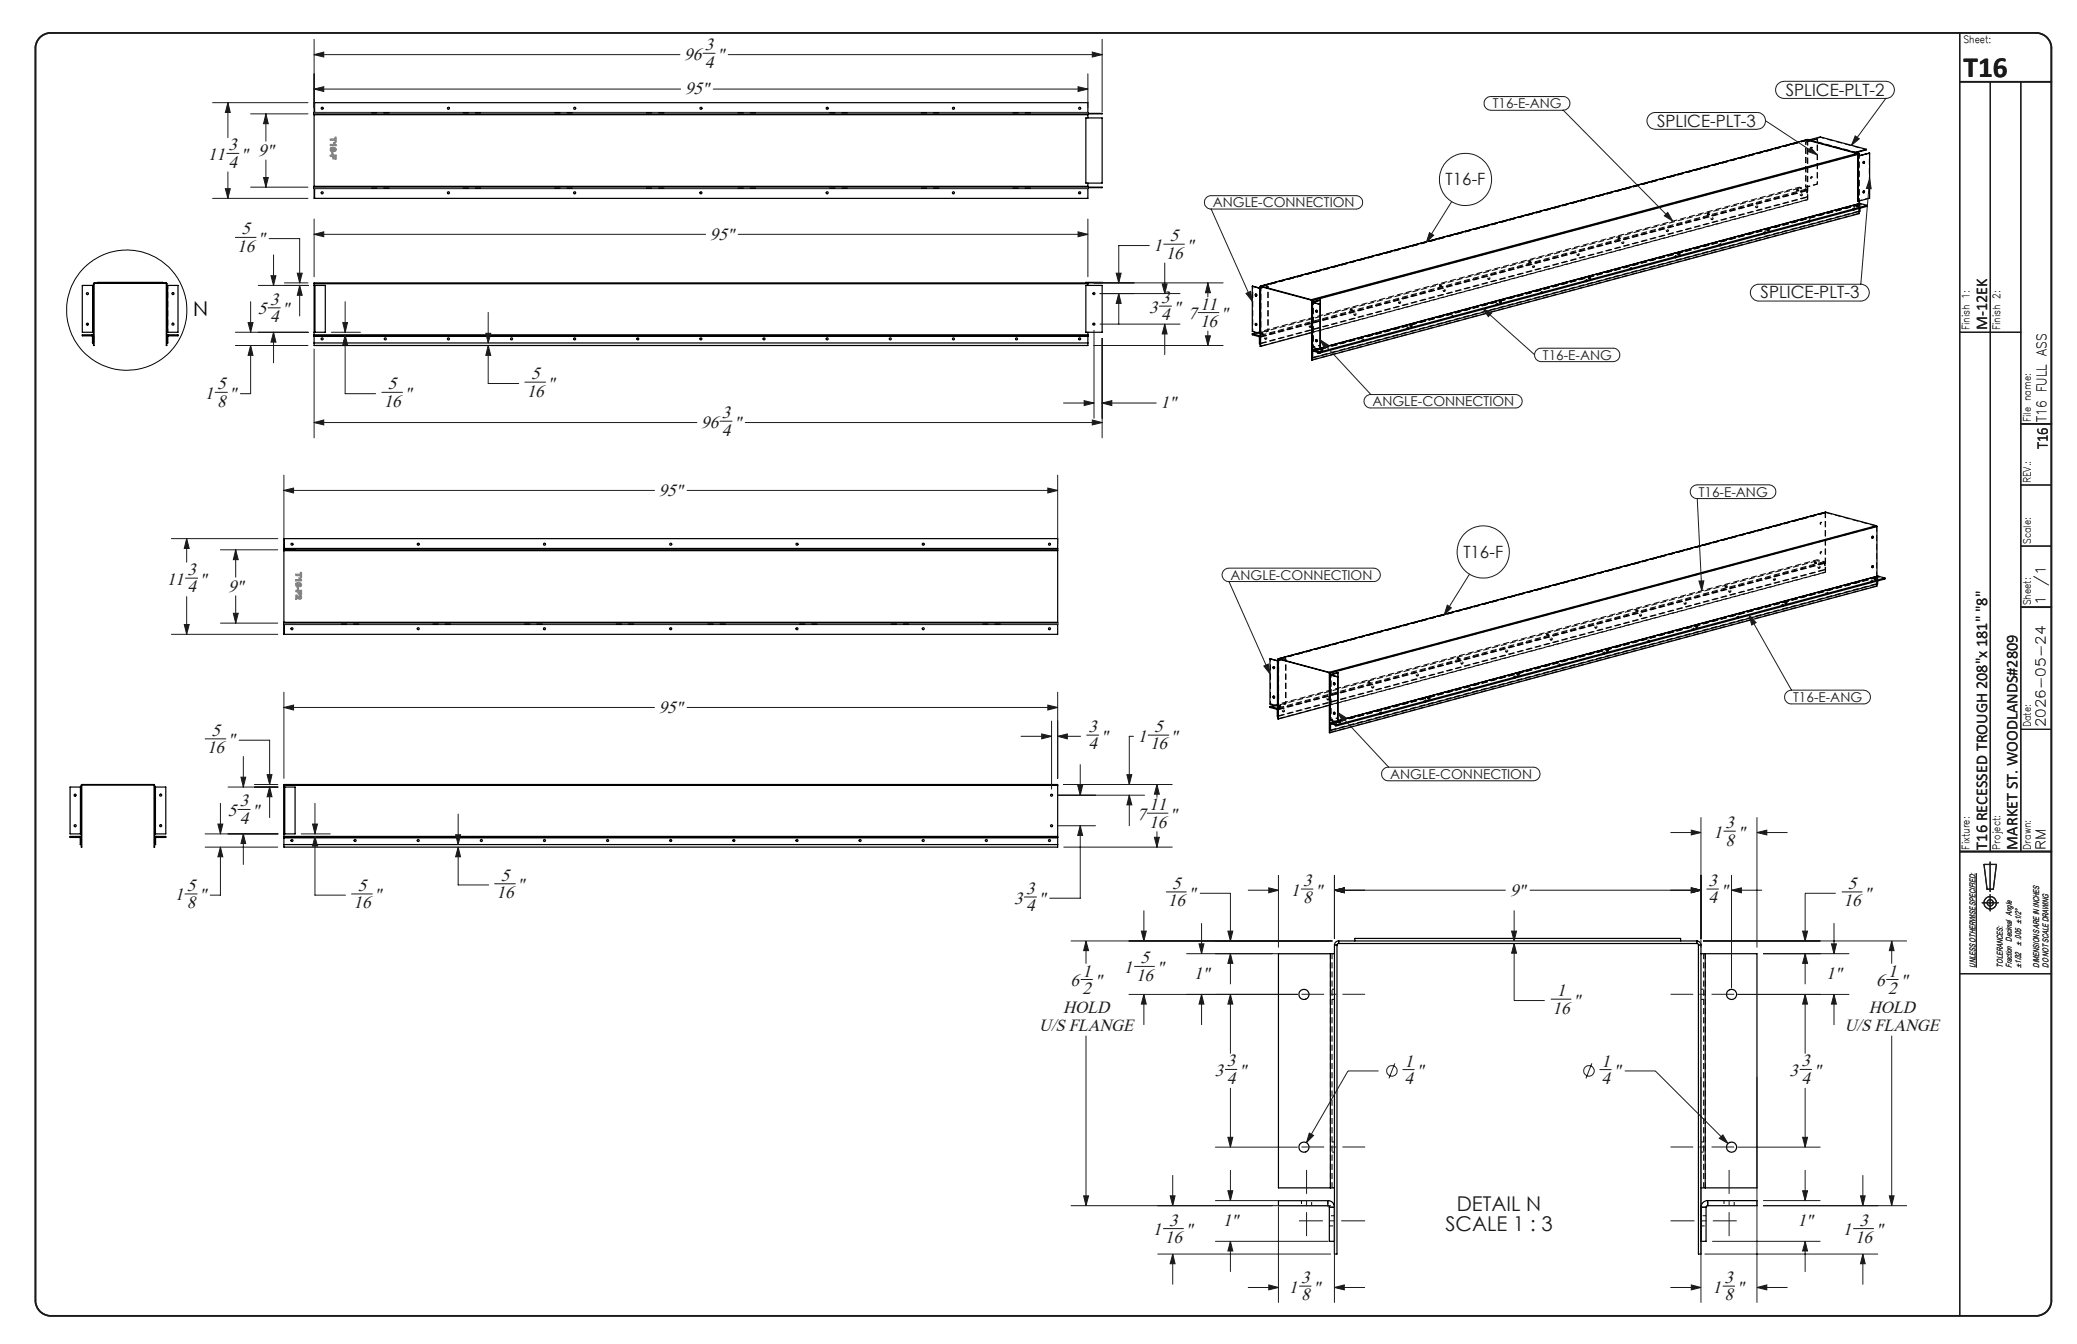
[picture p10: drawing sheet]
<svg xmlns="http://www.w3.org/2000/svg" width="432mm" height="279mm" viewBox="0 0 432 279" stroke-linecap="round" stroke-linejoin="round" font-family="sans-serif">
<defs><g id="words">
<text font-size="6.1" fill="#191924" x="408.2" y="16.1">T16</text>
<text font-size="4.2" x="40.1" y="65.7">N</text>
<g font-size="4.2" fill="#191924">
<text x="302.9" y="251.7">DETAIL N</text>
<text x="300.5" y="255.8">SCALE 1 : 3</text>
</g>
<g font-size="3.7" fill="#191924">
<text x="146.5" y="10.5">3</text>
<text x="142.3" y="12.5">96</text>
<text x="146.5" y="14.1">4</text>
<text x="149.1" y="12.5">&quot;</text>
<text x="142.4" y="19.6">95&quot;</text>
<text x="43.2" y="33.3">11</text>
<text x="47.5" y="34.9">4</text>
<text x="47.5" y="31.3">3</text>
<text x="50.1" y="33.3">&quot; 9&quot;</text>
<text x="49.3" y="52.3">16</text>
<text x="50.2" y="48.7">5</text>
<text x="53.6" y="50.7">&quot;</text>
<text x="147.6" y="49.8">95&quot;</text>
<text x="239.8" y="52.1">1</text>
<text x="242.3" y="53.7">16</text>
<text x="243.2" y="50.1">5</text>
<text x="246.6" y="52.1">&quot;</text>
<text x="53.6" y="65.4">5</text>
<text x="56.1" y="63.4">3</text>
<text x="58.7" y="65.4">&quot;</text>
<text x="238.9" y="65">3</text>
<text x="241.4" y="63">3</text>
<text x="243.9" y="65">&quot;</text>
<text x="249.5" y="64.4">11</text>
<text x="56.1" y="67">4</text>
<text x="241.4" y="66.6">4</text>
<text x="247" y="66.4">7</text>
<text x="249.5" y="68">16</text>
<text x="253.8" y="66.4">&quot;</text>
<text x="42.6" y="82.9">1</text>
<text x="45.1" y="80.9">5</text>
<text x="47.7" y="82.9">&quot;</text>
<text x="80.7" y="80.9">5</text>
<text x="84.1" y="82.9">&quot;</text>
<text x="109.5" y="82.4">16</text>
<text x="110.4" y="78.8">5</text>
<text x="113.8" y="80.8">&quot;</text>
<text x="45.1" y="84.5">8</text>
<text x="79.8" y="84.5">16</text>
<text x="145.8" y="88.9">96</text>
<text x="150.1" y="86.9">3</text>
<text x="152.6" y="88.9">&quot;</text>
<text x="241.3" y="84.9">1&quot;</text>
<text x="150.1" y="90.5">4</text>
<text x="137" y="103.1">95&quot;</text>
<text x="39" y="119.6">3</text>
<text x="34.7" y="121.6">11</text>
<text x="39" y="123.2">4</text>
<text x="41.5" y="121.6">&quot;</text>
<text x="47.4" y="123">9&quot;</text>
<text x="137" y="148.2">95&quot;</text>
<text x="43.9" y="153">5</text>
<text x="47.3" y="155">&quot;</text>
<text x="226.3" y="155.8">4</text>
<text x="226.3" y="152.2">3</text>
<text x="228.8" y="154.2">&quot;</text>
<text x="236.6" y="154.2">1</text>
<text x="239.1" y="155.8">16</text>
<text x="240" y="152.2">5</text>
<text x="243.4" y="154.2">&quot;</text>
<text x="43.1" y="156.6">16</text>
<text x="49.9" y="167.6">3</text>
<text x="47.3" y="169.6">5</text>
<text x="49.9" y="171.2">4</text>
<text x="52.4" y="169.6">&quot;</text>
<text x="236.4" y="170.4">7</text>
<text x="238.9" y="168.4">11</text>
<text x="238.9" y="172">16</text>
<text x="243.2" y="170.4">&quot;</text>
<text x="358.7" y="172.2">3</text>
<text x="356.2" y="174.2">1</text>
<text x="358.7" y="175.8">8</text>
<text x="361.3" y="174.2">&quot;</text>
<text x="38.9" y="185.2">5</text>
<text x="74.4" y="185.2">5</text>
<text x="104.1" y="183.1">5</text>
<text x="107.5" y="185.1">&quot;</text>
<text x="213.3" y="185.8">3</text>
<text x="243.7" y="184.8">5</text>
<text x="270.9" y="184.2">3</text>
<text x="355.2" y="184.2">3</text>
<text x="384.2" y="184.8">5</text>
<text x="36.3" y="187.2">1</text>
<text x="38.9" y="188.8">8</text>
<text x="41.4" y="187.2">&quot;</text>
<text x="73.5" y="188.8">16</text>
<text x="77.8" y="187.2">&quot;</text>
<text x="103.2" y="186.7">16</text>
<text x="210.8" y="187.8">3</text>
<text x="213.3" y="189.5">4</text>
<text x="215.9" y="187.8">&quot;</text>
<text x="242.8" y="188.4">16</text>
<text x="247.1" y="186.8">&quot;</text>
<text x="268.4" y="186.2">1</text>
<text x="270.9" y="187.8">8</text>
<text x="273.4" y="186.2">&quot;</text>
<text x="313.9" y="186.2">9&quot;</text>
<text x="355.2" y="187.8">4</text>
<text x="357.7" y="186.2">&quot;</text>
<text x="383.3" y="188.4">16</text>
<text x="387.6" y="186.8">&quot;</text>
<text x="225.1" y="203">1</text>
<text x="233.7" y="202.3">1</text>
<text x="236.2" y="203.9">16</text>
<text x="237.1" y="200.3">5</text>
<text x="240.5" y="202.3">&quot;</text>
<text x="248.2" y="203.6">1&quot;</text>
<text x="379.7" y="203.6">1&quot;</text>
<text x="392.6" y="203">1</text>
<text x="222.5" y="205">6</text>
<text x="225.1" y="206.6">2</text>
<text x="227.6" y="205">&quot;</text>
<text x="323.7" y="207.1">1</text>
<text x="327.1" y="209.1">&quot;</text>
<text x="390" y="205">6</text>
<text x="392.6" y="206.6">2</text>
<text x="395.1" y="205">&quot;</text>
<text x="216.1" y="214.4">U/S FLANGE</text>
<text x="221" y="210.5">HOLD</text>
<text x="322.8" y="210.7">16</text>
<text x="383.5" y="214.4">U/S FLANGE</text>
<text x="388.5" y="210.5">HOLD</text>
<text x="255.1" y="221.7">3</text>
<text x="292" y="221.7">1</text>
<text x="332.9" y="221.7">1</text>
<text x="374.6" y="221.7">3</text>
<text x="252.5" y="223.7">3</text>
<text x="255.1" y="225.3">4</text>
<text x="257.6" y="223.7">&quot;</text>
<text x="292" y="225.3">4</text>
<text x="294.5" y="223.7">&quot;</text>
<text x="332.9" y="225.3">4</text>
<text x="335.4" y="223.7">&quot;</text>
<text x="372" y="223.7">3</text>
<text x="374.6" y="225.3">4</text>
<text x="377.1" y="223.7">&quot;</text>
<text x="239.7" y="256.8">1</text>
<text x="243.1" y="254.8">3</text>
<text x="246.5" y="256.8">&quot;</text>
<text x="254.2" y="254.9">1&quot;</text>
<text x="373.7" y="254.9">1&quot;</text>
<text x="383.1" y="256.8">1</text>
<text x="386.6" y="254.8">3</text>
<text x="390" y="256.8">&quot;</text>
<text x="242.2" y="258.4">16</text>
<text x="385.7" y="258.4">16</text>
<text x="268" y="268.7">1</text>
<text x="270.5" y="266.7">3</text>
<text x="273" y="268.7">&quot;</text>
<text x="356" y="268.7">1</text>
<text x="358.5" y="266.7">3</text>
<text x="361.1" y="268.7">&quot;</text>
<text x="270.5" y="270.3">8</text>
<text x="358.5" y="270.3">8</text>
</g>
<g font-size="3.5" fill="#191924">
<text x="371.3" y="19.9">SPLICE-PLT-2</text>
<text x="344.5" y="26.3">SPLICE-PLT-3</text>
<text x="300.5" y="38.5">T16-F</text>
<text x="366" y="62">SPLICE-PLT-3</text>
<text x="304.2" y="116">T16-F</text>
</g>
<g font-size="3.4" fill="#191924">
<text x="413.1" y="68.7" transform="rotate(-90 413.1 68.7)">M-12EK</text>
<text x="425.7" y="93.4" transform="rotate(-90 425.7 93.4)">T16</text>
<text x="413.1" y="176.6" transform="rotate(-90 413.1 176.6)">T16 RECESSED TROUGH 208&quot;x 181&quot; &quot;8&quot;</text>
<text x="419.4" y="176.6" transform="rotate(-90 419.4 176.6)">MARKET ST. WOODLANDS#2809</text>
</g>
<g font-size="2.8" fill="#191924">
<text x="310.3" y="22.5">T16-E-ANG</text>
<text x="252.1" y="43.1">ANGLE-CONNECTION</text>
<text x="320.8" y="74.8">T16-E-ANG</text>
<text x="285.3" y="84.4">ANGLE-CONNECTION</text>
<text x="425.5" y="87.7" transform="rotate(-90 425.5 87.7)">T16 FULL ASS</text>
<text x="353.2" y="103.2">T16-E-ANG</text>
<text x="255.8" y="120.5">ANGLE-CONNECTION</text>
<text x="425.2" y="125.8" transform="rotate(-90 425.2 125.8)">1</text>
<text x="425.2" y="121.7" transform="rotate(-90 425.2 121.7)">/1</text>
<text x="372.8" y="145.9">T16-E-ANG</text>
<text x="425.2" y="151.2" transform="rotate(-90 425.2 151.2)">2026-05-24</text>
<text x="289" y="161.9">ANGLE-CONNECTION</text>
<text x="425.2" y="176.6" transform="rotate(-90 425.2 176.6)">RM</text>
</g>
<g font-size="2.1" fill="#191924">
<text x="408.2" y="8.9">Sheet:</text>
<text x="409.5" y="68.7" transform="rotate(-90 409.5 68.7)">Finish 1:</text>
<text x="415.8" y="68.7" transform="rotate(-90 415.8 68.7)">Finish 2:</text>
<text x="422.2" y="87.7" transform="rotate(-90 422.2 87.7)">File name:</text>
<text x="422.2" y="100.4" transform="rotate(-90 422.2 100.4)">REV.:</text>
<text x="422.2" y="113.1" transform="rotate(-90 422.2 113.1)">Scale:</text>
<text x="422.2" y="125.8" transform="rotate(-90 422.2 125.8)">Sheet:</text>
<text x="422.2" y="151.2" transform="rotate(-90 422.2 151.2)">Date:</text>
<text x="409.5" y="176.6" transform="rotate(-90 409.5 176.6)">Fixture:</text>
<text x="415.8" y="176.6" transform="rotate(-90 415.8 176.6)">Project:</text>
<text x="422.2" y="176.6" transform="rotate(-90 422.2 176.6)">Drawn:</text>
</g>
<g font-size="1.7" fill="#191924">
<text x="420.2" y="196.6" transform="rotate(-90 420.2 196.6)">± .005 ±1/2°</text>
<text x="410.7" y="201.1" transform="rotate(-90 410.7 201.1)">UNLESS OTHERWISE SPECIFIED:</text>
<text x="416.4" y="201.1" transform="rotate(-90 416.4 201.1)">TOLERANCES:</text>
<text x="418.3" y="201.1" transform="rotate(-90 418.3 201.1)">Fraction Decimal Angle</text>
<text x="420.2" y="201.1" transform="rotate(-90 420.2 201.1)">±1/32</text>
<text x="424" y="201.1" transform="rotate(-90 424 201.1)">DIMENSIONS ARE IN INCHES</text>
<text x="425.9" y="201.1" transform="rotate(-90 425.9 201.1)">DO NOT SCALE DRAWING</text>
</g>
</g></defs>
<g fill="none" stroke="#191924" stroke-width=".21">
<path d="M65.3 18.5l2-.5v1zM65.3 11.4l2-.6v1.1zM65.3 8.2v14.2M65.3 18.5h76.2M65.3 11.4h76.1M146.2 11.1h2.5M148.3 18.5h77.9M151.4 11.4h77.7M224.1 18l2.1 .5-2.1 .5zM226.2 15.3v7.1M227.1 10.8l2 .6-2 .5zM229.1 8.2v15"/>
<path d="M369.7 17.4l.6-.4 .6-.1h21.2a1.78 1.78 0 0 1 1.7 1.8 1.78 1.78 0 0 1-1.7 1.8h-21.2a1.78 1.78 0 0 1-1.6-1.2 1.78 1.78 0 0 1 .4-1.9zM44.2 21.3h19.8M46.8 39.2h1.1l-.5 2zM47.1 31.9h2.6M47.4 21.3l.5 2.1h-1.1zM47.4 21.3v7.3M47.4 35.7v5.5M52.1 23.7h11.9M52.1 38.9h11.9M54.8 36.9h1l-.5 2zM55.3 23.7l.5 2h-1zM55.3 23.7v5.7"/>
<path d="M55.3 33.3v5.6M308.9 20.5l.9-.4h15.1a1.43 1.43 0 0 1 1.5 1.4 1.43 1.43 0 0 1-1.5 1.4h-14.9a1.44 1.44 0 0 1-1.4-.8 1.44 1.44 0 0 1 .3-1.6zM324.9 22.9l22.9 23.1M342.9 23.8l1.1-.4h21.3a1.75 1.75 0 0 1 1.7 1.7 1.75 1.75 0 0 1-1.7 1.8h-21.2a1.76 1.76 0 0 1-1.6-1.1 1.76 1.76 0 0 1 .4-2zM367 25.1l10.8 7.1M376.4 30.7l1.4 1.5-2-.7zM385.7 28.3l.8 .6-1.6 1.3zM388.7 37.1l.3 2.1h-1zM388.7 37.1l-1.8 22M392.1 20.4l-7.2 9.8M44.2 41.2h19.8M48.9 49.4h4.3"/>
<path d="M53.7 59.3h10.4M56 49.6h6.3v9.2M56.3 57.3h1.1l-.5 2zM56.9 53v6.3M59.1 58.8h4.9M61.8 56.8h1l-.5 2zM62.3 59.3l.5 2.1h-1zM62.3 59.3v6.4M65.3 48.7l2-.5v1zM65.3 45.5v12M65.3 48.7h81.4M153.5 48.7h72.7"/>
<path d="M224.1 48.2l2.1 .5-2.1 .5zM226.2 45.5v12M227.4 58.8h26.9M232.1 56.8h1l-.5 2zM238.9 51h-6.3v7.8M241.6 59h1l-.5 2zM241.9 50.8h4.3M242.1 54.7v6.3M250.8 41.1l.8-.4h30.3a1.39 1.39 0 0 1 1.4 1.4 1.39 1.39 0 0 1-1.4 1.4h-30.1a1.39 1.39 0 0 1-1.3-.9 1.39 1.39 0 0 1 .3-1.5zM251.1 58.8l.5 2.1h-1zM251.1 58.8v2.9M251.8 43.4l8.5 19.3"/>
<path d="M297.2 48.4l.9 .5-1.6 1.4zM301.8 41.9l-5.3 8.4M346 44.9l.7-.7 1.1 1.8zM364.3 59.7l.4-.4 .7-.2h21.5a1.75 1.75 0 0 1 1.7 1.7 1.75 1.75 0 0 1-1.7 1.8h-21.2a1.75 1.75 0 0 1-1.6-1 1.75 1.75 0 0 1 .2-1.9zM48.9 71.8h15.1M48.9 69.1h15.2M51.6 67.1h1l-.5 2zM52.1 71.8l.5 2.1h-1zM52.1 71.8v10h-2.1M52.1 62.7v6.4M55.7 64h2.6M56.9 69.1l.5 2h-1.1z"/>
<path d="M56.9 69.1v6.3M65.3 72.6v18.4M68.9 69.1h6M71.3 67.1h.9l-.4 2zM71.8 69.6l.4 2h-.9zM71.8 69.6v12.2h6.3M71.8 62.7v6.4M101 69.3h1l-.5 2zM101.5 71.8l.5 2.1h-1zM101.5 71.8v7.9h6.3M101.5 64.9v6.4M109.1 79.4h4.3"/>
<path d="M227.4 71.8h26.9M227.4 68.7v18.3M228.7 61h16.6M228.7 67.4h16.6M229.1 70.3v20.7M232.6 61l.5 2.1h-1zM232.6 61v6.4M241 63.6h2.6M242.1 67.4l.5 2h-1zM242.1 67.4v6.3M249.1 65h4.3M250.6 69.8h1l-.5 2z"/>
<path d="M251.1 68.8v3M259 61l1-.4 .3 2.1zM274.4 70.6l1.8 1.2-.8 .7zM274.4 70.6l10.6 11.4M308.3 64.1l1.8 1-.7 .7zM308.3 64.1l10.7 9.6M319.4 72.8l.9-.4h15.1a1.39 1.39 0 0 1 1.4 1.4 1.39 1.39 0 0 1-1.4 1.4h-15a1.41 1.41 0 0 1-1.2-.8 1.41 1.41 0 0 1 .2-1.6zM44.7 81.6h2.6M59 98.8v14.2M65.3 87.8l2-.5v1zM65.3 87.8h79.6M79.4 81.6h4.3"/>
<path d="M149.7 87.6h2.5M154.9 87.8h74.2M219.9 98.8v14.2M221.1 83.8h6.3M225.4 83.3l2 .5-2 .5zM227.1 87.3l2 .5-2 .5zM229.1 83.8l2-.5v1zM229.1 83.8h11.3M284.1 82.4l.7-.4h30.3a1.39 1.39 0 0 1 1.3 1.4 1.39 1.39 0 0 1-1.3 1.4h-30.1a1.38 1.38 0 0 1-1.3-.9 1.38 1.38 0 0 1 .4-1.5zM35.6 112h22.1M38.8 112l.5 2h-1zM38.8 112v4.9"/>
<path d="M45.8 114.3h11.9M49 114.3l.5 2h-1zM49 114.3v5.7M59 102l2-.5v1zM59 102h77.1M142.8 102h77.1M217.8 101.5l2.1 .5-2.1 .5zM254.6 118.5l.9-.4h30.1a1.39 1.39 0 0 1 1.3 1.4 1.39 1.39 0 0 1-1.3 1.4h-30.1a1.38 1.38 0 0 1-1.3-.9 1.38 1.38 0 0 1 .4-1.5zM305.5 119.3l-5.3 8.5M351.8 101.3l.5-.4 .5-.1h15a1.43 1.43 0 0 1 1.4 1.4 1.43 1.43 0 0 1-1.4 1.4h-15a1.43 1.43 0 0 1-1.3-.8 1.43 1.43 0 0 1 .3-1.5zM352.8 103.6l1 19.2M35.6 131.9h22.1"/>
<path d="M38.3 129.8h1l-.5 2.1zM38.6 120.2h2.5M38.8 124v7.9M45.8 129.5h11.9M48.5 127.5h1l-.5 2zM49 123.9v5.6M255.5 120.9l8.5 19.2M262.7 138.5l1-.5 .3 2.1zM300.9 125.8l.8 .6-1.5 1.4zM353.2 120.8h1l-.4 2zM363.6 127.9l1.5 1.5-.9 .5zM363.6 127.9l8.8 15.5"/>
<path d="M42.7 153.6h4.3M49.7 153.9h6.4v9.2M50.6 157.3v6.3M59 147.1l2-.5v1zM59 143.9v17.9M59 147.1h77.1M142.8 147.1h77.1M212.3 153.1h6.3M216.6 152.6l2 .5-2 .5zM217.8 146.6l2.1 .5-2.1 .5zM218.6 149.9v14.1M219.9 153.1l2-.5v1z"/>
<path d="M219.9 143.9v17.9M219.9 153.1h4.7M224.6 159v6.3M225.9 152.8h2.5M235.7 153.1h-.9v10M238.7 152.8h4.3M278.1 148.1l1.8 1.1-.8 .7zM278.1 148.1l10.5 11.3M287.6 159.9l.9-.4h30.2a1.41 1.41 0 0 1 1.5 1.4 1.41 1.41 0 0 1-1.5 1.4h-30.1a1.4 1.4 0 0 1-1.3-.8 1.4 1.4 0 0 1 .3-1.6zM371.4 144l.4-.3 .6-.2h15a1.43 1.43 0 0 1 1.5 1.4 1.43 1.43 0 0 1-1.5 1.4h-15a1.4 1.4 0 0 1-1.3-.8 1.4 1.4 0 0 1 .3-1.5zM42.7 176.1h15M42.7 173.4h15.2"/>
<path d="M45.3 171.3h1l-.5 2.1zM45.8 176.1l.5 2h-1zM45.8 176.1v10h-2.1M45.8 167v6.4M47.4 163.6h10.5M49.5 168.3h2.5M50.1 161.6h1l-.5 2zM50.6 173.4l.5 2h-1zM50.6 173.4v6.3M52.9 163.1h4.8M55.5 161h1.1l-.5 2.1zM56.1 163.6l.5 2h-1.1z"/>
<path d="M56.1 163.6v6.4M62.6 173.4h6.1M65 171.3h1l-.5 2.1zM65.5 173.9l.5 2h-1zM65.5 173.9v12.2h6.3M65.5 167v6.4M94.7 173.5h1l-.5 2.1zM95.2 176.1l.5 2h-1zM95.2 176.1v7.9h6.4M95.2 169.2v6.4M219.9 165.3h18M219.9 171.7h7.9"/>
<path d="M221.2 176.1h22.5M221.2 163.1h22.5M224 163.3h1.1l-.5 2zM224.6 171.7l.5 2h-1.1zM224.6 171.7v15h-6.4M234.3 161h1l-.5 2.1zM234.8 165.3l.5 2h-1zM234.8 165.3v6.4M238.5 169.1h4.3M240 174.1h1l-.5 2zM240.5 163.1l.5 2h-1zM240.5 163.1v2.6"/>
<path d="M240.5 172.9v3.2M347.3 173.1h6.3M351.6 172.6l2 .5-2 .5zM353.6 169.9v27.1M358.3 172.8h2.6M365.3 173.1l2-.5v1zM365.3 169.9v27.1M365.3 173.1h6.3M38.5 185.8h2.5M73.1 185.8h4.3M102.8 183.7h4.3M212.9 186.5h2.6"/>
<path d="M222.6 195.6h54.4M225.8 195.6l.5 2h-1zM225.8 195.6v4.7M237.3 193.6h1l-.5 2zM237.8 189.3v6.3M242.4 185.4h4.3M246.6 198.3h29.6M249.3 196.2h1l-.5 2.1zM249.4 185.7h6.4v9.9M249.8 191.9v6.4M255.3 193.6h1l-.5 2zM255.8 198.3l.5 2h-1z"/>
<path d="M255.8 198.3v6.3M259.4 185.1h6.4M263.8 184.6l2 .5-2 .5zM265.8 181.9v15.1M270.5 184.8h2.5M277.4 185.1l2.1-.5v1zM277.4 185.1h35.6M277.4 181.9v13.3M314.3 193.6h1l-.5 2zM314.8 196.1l.5 2.1h-1zM314.8 196.1v11.9h6.3M314.8 189.3v6.3"/>
<path d="M318 185.1h35.6M351.6 184.6l2 .5-2 .5zM354 195.6h42.5M354.8 184.8h2.5M360 185.1l2-.5v1zM360 181.9v23.6M360 185.1h6.3M366.5 198.3h18M374.8 193.6h1l-.5 2zM375.3 198.3l.5 2h-1zM375.3 198.3v6.3M380.8 196.2h1l-.5 2.1z"/>
<path d="M381.3 191.9v6.4M381.6 185.7h-6.3v9.9M382.9 185.4h4.3M393.3 195.6l.5 2h-1zM393.3 195.6v4.7M410.9 181.5v19.6M224.7 203.6h2.5M225.8 215.3v35.3M234.6 206.7h35.2M235.8 200.9h4.3M237.8 206.7l.5 2h-1zM237.8 206.7v6.4"/>
<path d="M249.8 206.7l.5 2h-1zM249.8 206.7v6.4M255.8 206.7l.5 2h-1zM255.8 206.7v12.3M322.4 207.7h4.3M361.2 206.7h23.3M375.3 206.7l.5 2h-1zM375.3 206.7v12.3M381.3 206.7l.5 2h-1zM381.3 206.7v6.4M392.1 203.6h2.6M393.3 215.3v35.3"/>
<path d="M252.6 238.5h17.2M254.7 222.3h2.5M255.3 236.4h1l-.5 2.1zM255.8 226.2v12.3M272.2 235.5l.9 .5-1.5 1.6zM286.6 222.6h-6.4l-8.6 15M290 221.1l-1.3 3.1M291.6 222.4h2.5M330.9 221.1l-1.2 3.1M332.5 222.4h2.5M337.8 222.6h6.3l15.1 15.1M353.6 223.9v46.9"/>
<path d="M357.4 236.6l.8-.7 1 1.8zM361.2 238.5h17.3M365.3 223.9v46.9M374.2 222.3h2.5M374.8 236.4h1l-.5 2.1zM375.3 226.2v12.3M222.6 250.6h54.1M225.3 248.6h1l-.5 2zM241.8 255.4h4.3M243.3 248.6h1l-.5 2zM243.8 244.3v6.3M252.6 249.6h23.6"/>
<path d="M252.6 258.1h23.6M255.3 247.5h1l-.5 2.1zM255.8 258.1l.5 2h-1zM255.8 243.2v6.4M255.8 258.1v6.3M265.8 250.9v19.9M277.4 250.9v19.9M356 258.1h22.5M366.5 249.6h12M366.5 250.6h30M374.8 247.5h1l-.5 2.1zM375.3 258.1l.5 2h-1z"/>
<path d="M375.3 243.2v6.4M375.3 258.1v6.3M385.3 255.4h4.3M386.8 248.6h1l-.5 2zM387.3 244.3v6.3M392.8 248.6h1l-.5 2zM240.6 260.7h36.1M243.8 260.7l.5 2h-1zM243.8 260.7v6.4M259.4 267.7h6.4M263.8 267.1l2 .6-2 .4zM270.1 267.4h2.5"/>
<path d="M277.4 267.7l2.1-.6v1zM277.4 267.7h6.4M347.3 267.7h6.3M351.6 267.1l2 .6-2 .4zM354.4 260.7h36.1M358.1 267.4h2.6M365.3 267.7l2-.6v1zM365.3 267.7h6.3M387.3 260.7l.5 2h-1zM387.3 260.7v6.4"/>
<circle cx="304.7" cy="37.3" r="5.4"/>
<circle cx="308.3" cy="114.7" r="5.4"/>
<circle cx="289.4" cy="222.6" r="1.1"/>
<circle cx="330.3" cy="222.6" r="1.1"/>
</g>
<g fill="none" stroke="#191924" stroke-width=".25">
<path d="M407.4 6.8v266.7M413.8 17v160M420.1 17v160M407.4 69.1h12.7M420.1 113.5h6.4M420.1 100.8h6.4M420.1 151.6h6.4M407.4 177h19.1M412.5 179.7h2.5l-.6 5.2h-1.3zM413.7 179.2v6.1M412.1 187.7h3.3M413.7 186v3.4"/>
<path d="M407.4 202.4h19.1"/>
<circle cx="413.7" cy="187.7" r=".66"/>
<circle cx="413.8" cy="187.7" r="1.29"/>
</g>
<path d="M8.2 7.9a3.3 3.3 0 0 1 2.3-1.1h412.8a3.2 3.2 0 0 1 3.2 3.2v260.4a3.2 3.2 0 0 1-3.2 3.1h-412.8a3.2 3.2 0 0 1-3.1-3.1v-260.4a3.2 3.2 0 0 1 .8-2.1zM407.4 17h19.1M420.1 88.1h6.4M420.1 126.2h6.4M407.4 177h19.1" fill="none" stroke="#191924" stroke-width=".35"/>
<g fill="none" stroke="#000" stroke-width=".21" stroke-dasharray="1.3 .6" stroke-dashoffset=".7" stroke-linecap="butt">
<path d="M375.4 29.5v9.4M375.5 29.5v9.4M375.6 39.6v1.3M375.8 39.6v1.4M377.8 38.3v-9.4M377.9 38.3v-9.4M386.5 32.3v9.5M388.6 31.8v9.4M260.4 59.5v9.4M262 59.9v9.4M262.1 59.9v9.4M263.6 59.5v9.4"/>
<path d="M263.7 59.5v9.4M386.5 42.5v1.4M272.9 72.2v-9.4M273 62.8v9.4M273 72.2v-9.4M379.3 117v1.4M379.4 117.1v1.3M390.2 120v1.3M264.1 136.9v9.4M265.7 137.3v9.4M265.8 137.4v9.3M267.3 136.9v9.4"/>
<path d="M267.3 137v9.3M276.6 149.6v-9.4M276.7 140.3v9.4M276.7 149.7v-9.4M276.7 149.6v-9.3"/>
</g>
<g fill="none" stroke="#000" stroke-width=".21" stroke-dasharray="1.3 .6" stroke-dashoffset=".8" stroke-linecap="butt">
<path d="M374.1 38.9l1.5 .4M374.1 39.1l1.5 .4M262.1 59.9l1.5-.4M262.1 59.9l1.6-.4M386.5 42.3v1.7M388.2 42.9l-1.5-.4M260.4 68.9l1.6 .4M262.1 69.3l1.5-.4M262.1 69.3l1.6-.4M272.9 72.2l1.5-.4M273 72.2l1.5-.4M274.5 72.6l-1.5-.4"/>
<path d="M377.8 116.4l1.5 .4M377.8 116.6l1.5 .4M390.2 119.8v1.6M265.7 137.3l1.6-.4M265.8 137.4l1.5-.4M391.9 120.3l-1.5-.3M264.1 146.3l1.6 .4M265.7 146.7l1.6-.4M265.8 146.7l1.5-.4M276.6 149.6l1.5-.4M276.7 149.6l1.5-.4M278.2 150.1l-1.5-.4"/>
</g>
<g fill="none" stroke="#000" stroke-width=".21" stroke-dasharray="1.3 .6" stroke-dashoffset=".3" stroke-linecap="butt">
<path d="M374.1 38.9l-112.8 30.2M375.4 38.9l2.4-.6M375.5 38.9l2.4-.6M376.1 29.2l2.4-.6M376.2 29.1l9.7 2.6M377.8 28.9l-2.4 .6M377.9 28.9l-2.4 .6M388.6 41.2l-2.4 .6M261.1 61.1l.2 .1-.1 .3M261.1 67.2l.2 .2-.1 .2M377.8 116.4l-112.8 30.2M264.8 138.6l.2 .1-.1 .3"/>
<path d="M264.8 144.7l.2 .1-.1 .3"/>
</g>
<g fill="none" stroke="#000" stroke-width=".21" stroke-dasharray="1.3 .6" stroke-dashoffset="-.1" stroke-linecap="butt">
<path d="M374.1 39.1l-113.7 30.5M375.6 39.5l-113.8 30.5M375.6 39.6l-113.7 30.5M375.8 29.1l-113.8 30.5M375.8 39.6l-113.8 30.5M375.8 29.1l-113.6 30.5M375.9 29.1l-113.8 30.5M375.9 29.1l10.5 2.8M386.4 31.9l-113.7 30.5M386.5 32l-113.8 30.5M375.6 40.9l-113.7 30.5M375.8 41.5l-113.8 30.5"/>
<path d="M375.8 41l-113.8 30.5M386.5 44.4l-113.8 30.4M386.7 42.5l-113.7 30.5M272.8 73l113.7-30.5M272.8 74.3l113.7-30.4M273 73l113.7-30.5M273.1 73l113.6-30.5M377.8 116.6l-113.7 30.4M379.3 117l-113.8 30.4M379.3 117l-113.8 30.5M379.3 118.4l-113.8 30.5M379.4 106.6l-113.7 30.4"/>
<path d="M379.4 118.9l-113.7 30.5M379.4 117.1l-113.7 30.5M379.4 118.4l-113.7 30.5M379.5 106.6l-113.6 30.4M379.6 106.5l-113.8 30.5M379.6 106.5l10.5 2.9M390.1 109.4l-113.7 30.4M390.2 109.4l-113.8 30.5M390.4 120l-113.7 30.4M390.2 121.8l-113.8 30.5M276.5 150.4l113.7-30.4M276.5 151.8l113.7-30.5"/>
<path d="M276.7 150.4l113.7-30.4"/>
</g>
<g fill="none" stroke="#000" stroke-width=".21" stroke-dasharray="1.3 .6" stroke-linecap="butt">
<path d="M373.5 39.5v.2M373.9 39.7v-.2M374.1 38.9v.2M375.4 29.5h.1M375.4 38.9h.1M375.6 39.3l.2 .3M375.6 39.5v.1M375.6 39.3v.2M375.6 39.3l-113.6 30.4M375.6 39.6h.2M375.8 29.1v-.1M375.8 29.1h.1"/>
<path d="M375.9 29v.1M376.5 31l.1 .1M376.5 37.2h.1M376.7 30.6h-.1M376.7 36.8l-.1-.1M377.8 28.9h.1M377.8 38.3h.1M378.5 28.4v.2M386.4 31.9l.1 .1M386.4 31.9v-.1M387.3 33.8l.2-.2M387.3 39.9l.2-.2"/>
<path d="M387.4 33.9l.1 .1M387.4 33.9l-.1-.1M387.6 33.6l-.1-.1M387.6 39.7h-.1M19.6 59h-.1M19.6 58.8v.1M34.5 58.9v-.1M34.7 59h-.1M262 59.9h.1M263.6 59.5h.1M299.3 59.3v.2M299.7 59.5v-.2"/>
<path d="M309.4 58.1h.1M309.7 57.7l-.2-.1M317.8 54.4v.2M318.3 54.6v-.2M318.7 55.6h.1M318.9 55.2h-.1M328 53.1h.1M328.2 52.7h-.1M329.6 58.5h.2M329.7 58.4l.1 .1M329.9 58.1h-.2M330.3 57.7v.2"/>
<path d="M330.7 57.9v-.2M336.4 49.4v.2M336.8 49.6v-.2M337.2 50.6h.2M337.5 50.2h-.2M338.9 56l.1 .1M338.9 55.9l.1 .2M339.1 55.6h-.1M346.5 48.1l.2 .1M346.8 47.7h-.2M348.2 53.5l.1 .1M348.2 53.4l.1 .2"/>
<path d="M348.4 53.2l-.1-.1M348.8 52.7v.2M349.3 52.9v-.2M355 44.4v.2M355.4 44.6v-.2M355.8 45.6l.1 .1M356.1 45.3l-.2-.1M357.4 51l.2 .1M357.5 50.9l.1 .2M357.7 50.7l-.1-.1M365.1 43.1l.1 .1M365.3 42.8l-.1-.1"/>
<path d="M366.7 48.6h.2M366.8 48.4l.1 .2M367 48.2l-.2-.1M367.4 47.8v.2M367.8 48v-.2M374.4 40.7h.1M374.6 40.3l-.1-.1M375.6 40.9l.2 .1M376 46.1h.2M376.1 45.9l.1 .2M376.3 45.7h-.2M385.3 43.6h.1"/>
<path d="M385.3 43.5l.1 .1M385.5 43.2h-.1M385.9 42.8v.2M386.4 43v-.2M386.5 42.5h.2M386.7 42.3l-.2 .2M386.7 43.9h-.2M386.7 42.5v-.2M387.4 40.1h.1M387.4 40.1l-.1-.2M388.7 41.2h-.1M18.1 69.6v.2"/>
<path d="M18.5 69.8v-.2M19.2 69.6v.2M19.3 69.9h.2M19.3 70.7h.2M19.4 67.6h.1M19.4 61.2h.1M19.5 70.2h-.2M19.5 67.2h-.1M19.5 60.8h-.1M34.7 69.9h.2M34.7 70.7h.2M34.7 67.6h.1"/>
<path d="M34.7 61.2h.1M34.8 67.2h-.1M34.8 60.8h-.1M34.9 70.2h-.2M35 69.8v-.2M35.7 69.6v.2M36.1 69.8v-.2M262 69.3h.1M262 69.3h-.1M262.2 69.3v.2M262.6 69.5v-.2M263 70.5h.1"/>
<path d="M263.3 70.1h-.2M263.6 68.9h.1M272.3 68h.1M272.5 67.6h-.1M272.9 72.2h.1M273 72.2h-.1M273.7 64.5h.1M273.7 70.6h.1M273.7 64.5h-.1M273.7 70.6h-.1M273.7 64.9h.1M273.7 71h.1"/>
<path d="M273.8 64.5l.1 .2-.1 .2M273.8 70.6l.1 .2-.1 .2M273.9 73.4l.2 .1M273.9 72.5l.6-.1M274.1 73.2v.1M274.2 73h-.2M274.3 73.3l-.1-.2-.2 .1M274.5 71.8h-.1M274.5 72.3l-.6 .2M274.6 72.6v.2M275 72.8v-.2M280.7 64.3v.2"/>
<path d="M281.2 64.5v-.2M281.6 65.5l.1 .1M281.8 65.1h-.1M283.2 70.9l.2 .1M283.3 70.8l.1 .2M283.5 70.6l-.2-.1M290.8 63l.2 .1M291.1 62.7l-.2-.1M292.5 68.4l.1 .1M292.5 68.3l.1 .2M292.7 68.1l-.1-.1M293.2 67.6v.2"/>
<path d="M293.6 67.8v-.2M300.1 60.5l.2 .1M300.4 60.2l-.2-.1M301.8 66h.1M301.8 65.8l.1 .2M302 65.6l-.1-.1M311 63.5h.2M311.1 63.3l.1 .2M311.3 63.1h-.1M311.7 62.7v.2M312.1 62.9v-.2M320.3 61h.2"/>
<path d="M320.4 60.9l.1 .1M320.6 60.6h-.2M377.2 116.9v.2M377.6 117.1v-.2M377.8 116.4v.2M378 118.1h.2M378.3 117.7h-.1M378.5 109h.1M378.5 115.1h.1M378.7 108.6h-.1M378.7 114.7h-.1M379.3 116.8l.1 .3"/>
<path d="M379.3 116.8v.2M379.3 116.8l-113.6 30.4M379.3 117l.1 .1M379.3 118.4h.1M379.4 106.6l.1-.2M379.5 106.6l.1-.1M379.5 106.6h-.1M379.5 119l-.1-.1M379.6 106.4v.1M389.2 111.9h.1M389.2 118h.1M389.3 111.5l-.2 .2 .1 .2"/>
<path d="M389.3 117.6l-.2 .2 .1 .2M389.4 111.5h-.1M389.4 117.6h-.1M390.1 109.4h.1M390.1 109.4v-.1M390.2 109.5v-.1M390.2 120h.2M390.3 119.7l-.1 .3M390.4 120v-.3M264.8 138.6h-.1M265.7 137.4h.1M265.7 137.3l.1 .1"/>
<path d="M267.3 136.9v.1M303 136.8v.2M303.4 137v-.2M303.8 138h.2M304.1 137.6h-.2M313.1 135.5l.1 .1M313.3 135.1h-.1M321.5 131.8v.2M322 132v-.2M322.4 133l.1 .1M322.6 132.7l-.1-.1M324 138.4l.2 .1"/>
<path d="M324.1 138.3l.1 .2M324.3 138.1l-.2-.1M331.6 130.5l.2 .1M331.9 130.2l-.1-.1M333.3 136h.1M333.4 135.8v.2M333.6 135.6l-.2-.1M334 135.2v.2M334.4 135.4v-.2M340.1 126.9v.2M340.5 127.1v-.2M340.9 128.1h.2"/>
<path d="M341.2 127.7l-.2-.1M342.6 133.5h.1M342.6 133.3l.1 .2M342.8 133.1h-.1M350.2 125.6h.2M350.5 125.2h-.2M351.9 131h.1M351.9 130.9l.1 .1M352.1 130.6h-.1M352.5 130.2v.2M352.9 130.4v-.2M358.7 121.9v.2"/>
<path d="M359.1 122.1v-.2M359.5 123.1h.1M359.7 122.7h-.1M361.1 128.5h.2M361.2 128.4l.1 .1M361.4 128.1h-.2M368.8 120.6h.1M369 120.2h-.1M370.4 126h.2M370.5 125.9l.1 .1M370.7 125.6h-.2M371.1 125.2v.2"/>
<path d="M371.5 125.4v-.2M379.7 123.5l.1 .1M379.7 123.4l.1 .2M380 123.2l-.2-.1M389 121l.1 .1M389 120.9l.1 .2M389.2 120.7l-.1-.1M389.6 120.2v.2M390.1 120.4v-.2M390.4 121.4l-.2-.1M264.8 144.7h-.1M265.7 146.7h-.1"/>
<path d="M265.7 146.8l.1-.1M265.8 146.7h-.1M265.9 146.7v.2M266.3 146.9v-.2M266.7 147.9l.1 .1M267 147.6l-.2-.1M276 145.5h.1M276.2 145.1l-.1-.1M276.5 149.7l.1-.1M276.6 149.7h.1M276.7 149.7v-.1M276.7 149.6h-.1"/>
<path d="M277.4 148.1v-.1M277.4 141.9h-.1M277.4 148l-.1 .1M277.4 142.4l.1-.1M277.4 148.5h.1M277.4 141.9l.2 .2-.1 .2M277.4 148l.2 .3-.1 .2M277.6 150.9h.2M277.6 150l.6-.2M277.8 150.6v.1M277.9 150.5h-.2M278 150.8l-.1-.3-.2 .2"/>
<path d="M278.2 149.2h-.1M278.2 149.8l-.6 .2M278.3 150.1v.2M278.7 150.3v-.2M284.4 141.8v.2M284.8 142v-.2M285.3 143h.1M285.5 142.6h-.1M286.9 148.4h.1M287 148.3v.1M287.2 148h-.2M294.5 140.5h.2"/>
<path d="M294.8 140.1h-.2M296.2 145.9h.1M296.2 145.8l.1 .1M296.4 145.5h-.1M296.8 145.1v.2M297.3 145.3v-.2M305.5 143.4l.1 .1M305.5 143.3l.1 .2M305.7 143h-.1M314.7 140.9l.2 .1M314.8 140.8l.1 .2M315 140.6l-.2-.1"/>
<path d="M315.4 140.1v.2M315.8 140.3v-.2M15.5 173.9v.2M16 174.1v-.2M16.6 173.9v.2M16.7 174.1h.2M16.7 174.9h.2M16.9 171.8h.1M16.9 165.5h.1M16.9 174.5h-.2M17 163.2h-.1M17 171.4h-.1"/>
<path d="M17 165.1h-.1M17.1 163.1v.1M32 163.2v-.1M32 171.8h.1M32 165.5h.1M32.1 163.2h-.1M32.1 174.1h.3M32.1 171.4h-.1M32.1 165.1h-.1M32.1 174.9h.3M32.4 174.5h-.3M32.4 174.1v-.2"/>
<path d="M33.1 173.9v.2M33.5 174.1v-.2M278 196.4h-.5M278.3 195.6v.5M352.8 196.1v-.5M353.7 196.4h-.6M276.9 207.8h.6M277.5 205.6h-.6M353.7 207.8h.5M354.2 205.6h-.5M276.9 239.5h.6M277.5 237.4h-.6"/>
<path d="M353.7 239.5h.5M354.2 237.4h-.5"/>
</g>
<path d="M386.5 32v12.4M375.8 41.5v-12.4M379.4 118.9v-12.3M379.5 119v-12.4M390.2 109.4v12.4" fill="none" stroke="#000" stroke-width=".21" stroke-dasharray="1.3 .6" stroke-dashoffset=".2" stroke-linecap="butt"/>
<g fill="none" stroke="#000" stroke-width=".21" stroke-dasharray="1.3 .6" stroke-dashoffset=".6" stroke-linecap="butt">
<path d="M376.7 30.8v-.1a.16 .16 0 0 0-.2 0 .16 .16 0 0 0 0 .2 .16 .16 0 0 0 .2 0v-.1M376.7 36.9v-.1a.16 .16 0 0 0-.2 0 .16 .16 0 0 0 0 .2 .16 .16 0 0 0 .2 0v-.1M376.8 36.9a.16 .16 0 0 0-.3-.1 .16 .16 0 0 0 0 .3 .16 .16 0 0 0 .3-.1v-.1M376.8 30.8v-.1a.16 .16 0 0 0-.3 0 .16 .16 0 0 0 0 .2 .16 .16 0 0 0 .3 0v-.1M309.5 57.9v.1a.16 .16 0 0 0 .2 .1 .16 .16 0 0 0 0-.3 .16 .16 0 0 0-.2 .1M309.6 57.8a.18 .18 0 0 1-.1 .2 .18 .18 0 0 1-.2-.1 .18 .18 0 0 1 .1-.2h.1l.1 .1M318.7 55.4v.1a.16 .16 0 0 0 .3 .1 .16 .16 0 0 0 0-.3 .16 .16 0 0 0-.3 .1M318.9 55.3a.18 .18 0 0 1-.1 .3 .18 .18 0 0 1-.3-.2 .18 .18 0 0 1 .2-.2h.1l.1 .1M328 53a.16 .16 0 0 0 .3 .1 .16 .16 0 0 0 0-.3 .16 .16 0 0 0-.3 .1v.1M328.2 52.8a.18 .18 0 0 1-.2 .3 .18 .18 0 0 1-.2-.1 .18 .18 0 0 1 .1-.3h.2l.1 .1M329.8 58.3a.18 .18 0 0 1-.1 .2 .18 .18 0 0 1-.2-.1 .18 .18 0 0 1 .1-.3h.1l.1 .2M337.3 50.5a.16 .16 0 0 0 .2 .1 .16 .16 0 0 0 0-.3 .16 .16 0 0 0-.2 .1v.1"/>
<path d="M337.4 50.4a.18 .18 0 0 1-.1 .2 .18 .18 0 0 1-.2-.1 .18 .18 0 0 1 .1-.3h.2v.2M339.1 55.8a.18 .18 0 0 1-.1 .2 .18 .18 0 0 1-.3-.1 .18 .18 0 0 1 .2-.3h.1l.1 .2M346.6 48v.1a.16 .16 0 0 0 .2 0 .16 .16 0 0 0 0-.2 .16 .16 0 0 0-.2 0v.1M346.7 47.9a.18 .18 0 0 1-.1 .2 .18 .18 0 0 1-.2-.1 .18 .18 0 0 1 .1-.2l.1-.1 .1 .2M348.4 53.3a.18 .18 0 0 1-.1 .2 .18 .18 0 0 1-.3-.1 .18 .18 0 0 1 .1-.2l.2-.1 .1 .2M355.9 45.5v.1a.16 .16 0 0 0 .2 0 .16 .16 0 0 0 0-.2 .16 .16 0 0 0-.2 0v.1M356 45.4a.18 .18 0 0 1-.1 .2 .18 .18 0 0 1-.2-.1 .18 .18 0 0 1 .1-.2l.1-.1 .1 .2M357.6 50.8a.18 .18 0 0 1-.1 .2 .18 .18 0 0 1-.2-.1 .18 .18 0 0 1 .1-.2l.2-.1v.2M365.1 43v.1a.16 .16 0 0 0 .3 0 .16 .16 0 0 0 0-.2 .16 .16 0 0 0-.3 0v.1M365.3 42.9a.18 .18 0 0 1-.1 .2 .18 .18 0 0 1-.3-.1 .18 .18 0 0 1 .2-.2l.1-.1 .1 .2M366.9 48.3a.18 .18 0 0 1-.1 .2 .18 .18 0 0 1-.2-.1 .18 .18 0 0 1 .1-.2h.2v.1M374.4 40.5v.1a.16 .16 0 0 0 .3 .1 .16 .16 0 0 0 0-.3 .16 .16 0 0 0-.3 .1"/>
<path d="M374.6 40.4a.18 .18 0 0 1-.2 .2 .18 .18 0 0 1-.2-.1 .18 .18 0 0 1 .1-.2h.2l.1 .1M375.8 41.5l-103.1 27.6M376.2 45.8a.18 .18 0 0 1-.1 .3 .18 .18 0 0 1-.2-.2 .18 .18 0 0 1 .1-.2h.1l.1 .1M385.5 43.3a.18 .18 0 0 1-.1 .3 .18 .18 0 0 1-.3-.1 .18 .18 0 0 1 .2-.3h.1l.1 .1M263.1 70.4a.16 .16 0 0 0 .2 .1 .16 .16 0 0 0 0-.3 .16 .16 0 0 0-.2 .1v.1M263.2 70.2a.18 .18 0 0 1-.1 .3 .18 .18 0 0 1-.2-.1 .18 .18 0 0 1 .1-.3h.1l.1 .1M272.3 67.9a.16 .16 0 0 0 .3 .1 .16 .16 0 0 0 0-.3 .16 .16 0 0 0-.3 .1v.1M272.5 67.8a.18 .18 0 0 1-.1 .2 .18 .18 0 0 1-.3-.1 .18 .18 0 0 1 .2-.3h.1l.1 .2M281.6 65.4v.1a.16 .16 0 0 0 .3 0 .16 .16 0 0 0 0-.2 .16 .16 0 0 0-.3 0v.1M281.8 65.3a.18 .18 0 0 1-.2 .2 .18 .18 0 0 1-.2-.1 .18 .18 0 0 1 .1-.2l.2-.1 .1 .2M283.4 70.7a.18 .18 0 0 1-.1 .2 .18 .18 0 0 1-.2-.1 .18 .18 0 0 1 .1-.2l.1-.1 .1 .2M290.9 62.9v.1a.16 .16 0 0 0 .3 0 .16 .16 0 0 0 0-.2 .16 .16 0 0 0-.3 0v.1"/>
<path d="M291 62.8a.18 .18 0 0 1-.1 .2 .18 .18 0 0 1-.2-.1 .18 .18 0 0 1 .1-.2l.2-.1v.2M292.7 68.2a.18 .18 0 0 1-.1 .2 .18 .18 0 0 1-.3-.1 .18 .18 0 0 1 .2-.2l.1-.1 .1 .2M300.2 60.4v.1a.16 .16 0 0 0 .2 0 .16 .16 0 0 0 0-.2 .16 .16 0 0 0-.2 0v.1M300.3 60.3a.18 .18 0 0 1-.1 .2 .18 .18 0 0 1-.2-.1 .18 .18 0 0 1 .1-.2l.1-.1 .1 .2M302 65.7a.18 .18 0 0 1-.1 .2 .18 .18 0 0 1-.3-.1 .18 .18 0 0 1 .1-.2h.2l.1 .1M311.2 63.2a.18 .18 0 0 1-.1 .3 .18 .18 0 0 1-.2-.2 .18 .18 0 0 1 .1-.2h.2v.1M320.5 60.7a.18 .18 0 0 1-.1 .3 .18 .18 0 0 1-.2-.1 .18 .18 0 0 1 .1-.3h.2v.1M378.1 118v.1a.16 .16 0 0 0 .3 0 .16 .16 0 0 0 0-.2 .16 .16 0 0 0-.3 0v.1M378.3 117.9a.18 .18 0 0 1-.2 .2 .18 .18 0 0 1-.2-.1 .18 .18 0 0 1 .1-.3h.2l.1 .2M378.6 115.1h-.1a.21 .21 0 0 1 0-.3 .21 .21 0 0 1 .3 0 .21 .21 0 0 1-.2 .3M378.6 109h-.1a.21 .21 0 0 1 0-.3 .21 .21 0 0 1 .3 0 .21 .21 0 0 1-.2 .3M378.7 108.8v-.1a.16 .16 0 0 0-.3-.1 .16 .16 0 0 0 0 .3 .16 .16 0 0 0 .3-.1"/>
<path d="M378.7 114.9v-.1a.16 .16 0 0 0-.3-.1 .16 .16 0 0 0 0 .3 .16 .16 0 0 0 .3-.1M379.5 119l-103.1 27.6M303.9 137.9a.16 .16 0 0 0 .2 .1 .16 .16 0 0 0 0-.3 .16 .16 0 0 0-.2 .1v.1M304 137.8a.18 .18 0 0 1-.1 .2 .18 .18 0 0 1-.2-.1 .18 .18 0 0 1 .1-.3h.1l.1 .2M313.1 135.4l.1 .1a.16 .16 0 0 0 .2 0 .16 .16 0 0 0 0-.2 .16 .16 0 0 0-.2 0l-.1 .1M313.3 135.3a.18 .18 0 0 1-.1 .2 .18 .18 0 0 1-.3-.1 .18 .18 0 0 1 .2-.2l.1-.1 .1 .2M322.4 132.9v.1a.16 .16 0 0 0 .3 0 .16 .16 0 0 0 0-.2 .16 .16 0 0 0-.3 0v.1M322.6 132.8a.18 .18 0 0 1-.1 .2 .18 .18 0 0 1-.3-.1 .18 .18 0 0 1 .1-.2l.2-.1 .1 .2M324.2 138.2a.18 .18 0 0 1-.1 .2 .18 .18 0 0 1-.2-.1 .18 .18 0 0 1 .1-.2l.1-.1 .1 .2M331.7 130.4v.1a.16 .16 0 0 0 .3 0 .16 .16 0 0 0 0-.2 .16 .16 0 0 0-.3 0v.1M331.9 130.3a.18 .18 0 0 1-.2 .2 .18 .18 0 0 1-.2-.1 .18 .18 0 0 1 .1-.2l.2-.1 .1 .2M333.5 135.7a.18 .18 0 0 1-.1 .2 .18 .18 0 0 1-.2-.1 .18 .18 0 0 1 .1-.2h.1l.1 .1"/>
<path d="M341 127.9v.1a.16 .16 0 0 0 .2 .1 .16 .16 0 0 0 0-.3 .16 .16 0 0 0-.2 .1M341.1 127.8a.18 .18 0 0 1-.1 .2 .18 .18 0 0 1-.2-.1 .18 .18 0 0 1 .1-.2h.2v.1M342.8 133.2a.18 .18 0 0 1-.1 .3 .18 .18 0 0 1-.3-.2 .18 .18 0 0 1 .2-.2h.1l.1 .1M350.3 125.4v.1a.16 .16 0 0 0 .2 .1 .16 .16 0 0 0 0-.3 .16 .16 0 0 0-.2 .1M350.4 125.3a.18 .18 0 0 1-.1 .3 .18 .18 0 0 1-.2-.2 .18 .18 0 0 1 .1-.2h.1l.1 .1M352.1 130.7a.18 .18 0 0 1-.2 .3 .18 .18 0 0 1-.2-.1 .18 .18 0 0 1 .1-.3h.2l.1 .1M359.5 123h.1a.16 .16 0 0 0 .2 .1 .16 .16 0 0 0 0-.3 .16 .16 0 0 0-.2 .1l-.1 .1M359.7 122.8a.18 .18 0 0 1-.1 .3 .18 .18 0 0 1-.3-.1 .18 .18 0 0 1 .2-.3h.1l.1 .1M361.3 128.3a.18 .18 0 0 1-.1 .2 .18 .18 0 0 1-.2-.1 .18 .18 0 0 1 .1-.3h.2v.2M368.8 120.5a.16 .16 0 0 0 .3 .1 .16 .16 0 0 0 0-.3 .16 .16 0 0 0-.3 .1v.1M369 120.4a.18 .18 0 0 1-.1 .2 .18 .18 0 0 1-.3-.1 .18 .18 0 0 1 .1-.3h.2l.1 .2M370.6 125.8a.18 .18 0 0 1-.1 .2 .18 .18 0 0 1-.2-.1 .18 .18 0 0 1 .1-.3h.1l.1 .2"/>
<path d="M379.9 123.3a.18 .18 0 0 1-.1 .2 .18 .18 0 0 1-.3-.1 .18 .18 0 0 1 .2-.2l.1-.1 .1 .2M389.2 120.8a.18 .18 0 0 1-.1 .2 .18 .18 0 0 1-.3-.1 .18 .18 0 0 1 .2-.2l.1-.1 .1 .2M266.7 147.8l.1 .1a.16 .16 0 0 0 .2 0 .16 .16 0 0 0 0-.2 .16 .16 0 0 0-.2 0l-.1 .1M266.9 147.7a.18 .18 0 0 1-.1 .2 .18 .18 0 0 1-.3-.1 .18 .18 0 0 1 .2-.2l.1-.1 .1 .2M276 145.3v.1a.16 .16 0 0 0 .3 .1 .16 .16 0 0 0 0-.3 .16 .16 0 0 0-.3 .1M276.2 145.2a.18 .18 0 0 1-.1 .2 .18 .18 0 0 1-.3-.1 .18 .18 0 0 1 .2-.2h.1l.1 .1M285.3 142.8v.1a.16 .16 0 0 0 .3 .1 .16 .16 0 0 0 0-.3 .16 .16 0 0 0-.3 .1M285.5 142.7a.18 .18 0 0 1-.2 .3 .18 .18 0 0 1-.2-.2 .18 .18 0 0 1 .1-.2h.2l.1 .1M287.1 148.1a.18 .18 0 0 1-.1 .3 .18 .18 0 0 1-.2-.1 .18 .18 0 0 1 .1-.3h.1l.1 .1M294.6 140.4a.16 .16 0 0 0 .2 .1 .16 .16 0 0 0 0-.3 .16 .16 0 0 0-.2 .1v.1M294.7 140.2a.18 .18 0 0 1-.1 .3 .18 .18 0 0 1-.2-.1 .18 .18 0 0 1 .1-.3h.2v.1M296.4 145.7a.18 .18 0 0 1-.1 .2 .18 .18 0 0 1-.3-.1 .18 .18 0 0 1 .2-.3h.1l.1 .2"/>
<path d="M305.7 143.2a.18 .18 0 0 1-.2 .2 .18 .18 0 0 1-.2-.1 .18 .18 0 0 1 .1-.2l.2-.1 .1 .2M314.9 140.7a.18 .18 0 0 1-.1 .2 .18 .18 0 0 1-.2-.1 .18 .18 0 0 1 .1-.2l.2-.1v.2"/>
</g>
<g fill="none" stroke="#000" stroke-width=".21" stroke-dasharray="1.3 .6" stroke-dashoffset=".4" stroke-linecap="butt">
<path d="M378.5 28.6l9.5 2.5M329.9 58.5v-.1a.17 .17 0 0 0 .1-.2 .17 .17 0 0 0-.3-.1 .17 .17 0 0 0 0 .3M339.1 56l.1-.1a.17 .17 0 0 0 0-.2 .17 .17 0 0 0-.2 0 .17 .17 0 0 0-.1 .2M348.4 53.5h.1a.17 .17 0 0 0 0-.3 .17 .17 0 0 0-.2 0 .17 .17 0 0 0-.1 .2M357.7 51.1l.1-.1a.17 .17 0 0 0 0-.3 .17 .17 0 0 0-.2 0 .17 .17 0 0 0-.1 .2M367 48.6v-.1a.17 .17 0 0 0 .1-.2 .17 .17 0 0 0-.3-.1 .17 .17 0 0 0 0 .2M376.3 46.1v-.1a.17 .17 0 0 0 .1-.2 .17 .17 0 0 0-.3-.1 .17 .17 0 0 0 0 .2M385.5 43.6l.1-.1a.17 .17 0 0 0 0-.2 .17 .17 0 0 0-.2-.1 .17 .17 0 0 0-.1 .3M386.7 42.5v.8M274 73.4l-.2-.2a.16 .16 0 0 1 .1-.2 .16 .16 0 0 1 .2 .2M274.4 63.3v-.9M283.5 70.9a.17 .17 0 0 0 .1-.3 .17 .17 0 0 0-.3 0 .17 .17 0 0 0 0 .2"/>
<path d="M292.7 68.5l.1-.1a.17 .17 0 0 0 0-.3 .17 .17 0 0 0-.2 0 .17 .17 0 0 0-.1 .2M302 66l.1-.1a.17 .17 0 0 0 0-.2 .17 .17 0 0 0-.2-.1 .17 .17 0 0 0-.1 .2M311.3 63.5l.1-.1a.17 .17 0 0 0 0-.2 .17 .17 0 0 0-.2-.1 .17 .17 0 0 0-.1 .2M320.6 61v-.1a.17 .17 0 0 0 .1-.2 .17 .17 0 0 0-.3-.1 .17 .17 0 0 0 0 .3M324.3 138.5v-.1a.17 .17 0 0 0 .1-.3 .17 .17 0 0 0-.3 0 .17 .17 0 0 0 0 .2M333.6 136v-.1a.17 .17 0 0 0 .1-.2 .17 .17 0 0 0-.3-.1 .17 .17 0 0 0 0 .2M342.8 133.5l.1-.1a.17 .17 0 0 0 0-.2 .17 .17 0 0 0-.2-.1 .17 .17 0 0 0-.1 .2M352.1 131l.1-.1a.17 .17 0 0 0 0-.2 .17 .17 0 0 0-.2-.1 .17 .17 0 0 0-.1 .3M361.4 128.5l.1-.1a.17 .17 0 0 0 0-.2 .17 .17 0 0 0-.2-.1 .17 .17 0 0 0-.1 .3M370.7 126v-.1a.17 .17 0 0 0 .1-.2 .17 .17 0 0 0-.3 0 .17 .17 0 0 0 0 .2M380 123.5a.17 .17 0 0 0 0-.3 .17 .17 0 0 0-.2 0 .17 .17 0 0 0-.1 .2M389.2 121h.1a.17 .17 0 0 0 0-.3 .17 .17 0 0 0-.2 0 .17 .17 0 0 0-.1 .2"/>
<path d="M390.4 120v.7M277.7 150.9l-.2-.2a.16 .16 0 0 1 .1-.2 .16 .16 0 0 1 .2 .1M278.1 140.7v-.9M287.2 148.4v-.1a.17 .17 0 0 0 .1-.2 .17 .17 0 0 0-.3-.1 .17 .17 0 0 0 0 .3M296.4 145.9l.1-.1a.17 .17 0 0 0 0-.2 .17 .17 0 0 0-.2-.1 .17 .17 0 0 0-.1 .3M305.7 143.4l.1-.1a.17 .17 0 0 0 0-.2 .17 .17 0 0 0-.2 0 .17 .17 0 0 0-.1 .2M315 140.9h.1a.17 .17 0 0 0 0-.3 .17 .17 0 0 0-.2 0 .17 .17 0 0 0-.1 .2"/>
</g>
<g fill="none" stroke="#000" stroke-width=".21" stroke-dasharray="1.3 .6" stroke-dashoffset=".5" stroke-linecap="butt">
<path d="M373.6 39.7h.3h-.3M373.9 39.4l-.4 .1 .4-.1M19.3 59.3v9.8M19.4 59.3v9.8M299.3 59.6l.4-.1-.4 .1M299.6 59.3h-.3h.3M317.9 54.6h.4h-.4M318.2 54.3l-.4 .1 .4-.1M330.6 57.9h-.3h.3M336.5 49.6h.3h-.3M336.8 49.4h-.4h.4M349.2 52.9h-.4h.4"/>
<path d="M355 44.7l.4-.1-.4 .1M355.3 44.4h-.3h.3M367.7 47.9l-.3 .1 .3-.1M386.3 42.9l-.4 .1 .4-.1M34.8 69.1v-9.8M34.9 69.1v-9.8M262.2 69.5h.4h-.4M262.5 69.2l-.3 .1 .3-.1M275 72.8h-.4h.4M280.8 64.6l.4-.1-.4 .1M281.1 64.3h-.4h.4M293.5 67.8l-.3 .1 .3-.1"/>
<path d="M312.1 62.8l-.4 .1 .4-.1M377.3 117.2l.3-.1-.3 .1M377.6 116.9h-.4h.4M303 137h.4h-.4M303.3 136.8h-.3h.3M321.6 132.1l.4-.1-.4 .1M321.9 131.8h-.4h.4M334.3 135.3l-.3 .1 .3-.1M340.2 127.1h.3h-.3M340.5 126.8l-.4 .1 .4-.1M352.9 130.3l-.4 .1 .4-.1M358.7 122.1h.4h-.4"/>
<path d="M359 121.8l-.3 .1 .3-.1M371.4 125.4h-.3h.3M390 120.4h-.4h.4M265.9 147l.4-.1-.4 .1M266.2 146.7h-.3h.3M278.6 150.2l-.3 .1 .3-.1M284.5 142h.3h-.3M284.8 141.7l-.4 .1 .4-.1M297.2 145.3h-.4h.4M315.8 140.3h-.4h.4M16.7 163.6v9.7M16.8 163.6v9.7"/>
<path d="M32.3 173.3v-9.7M270.6 249.6v1M272.7 250.6v-1M276.1 249.6v1M276.4 251h1.1M276.4 254.9h1.1M277.5 252.7h-1.1M353.7 251h1M353.7 254.9h1M354.7 252.7h-1M355 250.6v-1M358.4 249.6v1"/>
<path d="M360.5 250.6v-1"/>
</g>
<g fill="none" stroke="#000" stroke-width=".25">
<path d="M65.3 38.7v.2M65.3 23.7v.1M65.3 23.5l.1 .2v-.1M65.3 38.9v.2M65.3 23.5v.2M65.3 39.1v2.1h160.9v-2M65.3 23.8v14.9M65.3 23.7h163.8v-.1h-3.4v.1M65.3 38.9h163.8v.1h-3.4v-.1M65.3 23.8h160.9M65.3 38.7h160.9M65.3 39.1h.1"/>
<path d="M65.3 23.5h.1M65.4 23.5v.1M65.4 21.3v2.2M65.4 39.1v2.1M65.4 39.2h160.8M65.4 23.4h160.8M65.4 39v.1M65.4 39v-.1l-.1 .2M65.4 23.6h2.2v.1M67.6 38.9v.1h-2.2M225.7 24.5h3.4v13.6h-3.4zM226.2 38.7v.2"/>
<path d="M226.2 23.7v.1M226.2 39v.2M226.2 23.4v.2M226.2 23.4v-2.1h-160.9v2.2M226.2 23.8v.7M226.2 38.1v.6M375.8 29h.1M375.8 29l-113.7 30.5M375.8 29l.3 .1M376 29.1l9.6 2.6M376 29.1l2.4-.6 9.6 2.5M376 29.1l9.6 2.7"/>
<path d="M385.6 31.7v.1M385.9 31.7l.5 .1M386.2 32.5l.1 9.3M386.4 31.8l.1 .2M386.4 31.8l-113.8 30.5M386.5 32l-113.7 30.5M386.5 32v.3M387.5 33.6l.1 .2-.2 .2M387.5 39.7l.1 .2-.2 .2M388 31l-2.4 .7M388 31l-2.4 .8M388.6 31.8h.1"/>
<path d="M388.7 31.8l-2.5 .7M388.7 31.8v9.4l-2.4 .6M19.3 59.3h.1M19.3 59.3h-2.2v9.8h2.2M19.3 59.3v9.8M19.4 59h.1M19.4 59v12.8h.1v-12.8M19.6 58.9l-.1 .1M19.6 58.8l-.2 .2M19.6 58.8h14.9M19.6 58.8v.1M19.6 58.9h14.9"/>
<path d="M20.3 58.8v-.1h13.5v.1M34.5 58.8l.2 .2M34.5 58.9l.1 .1M34.5 58.8v.1M34.6 59h.1M34.6 59v12.8h.1v-12.8M34.7 59.3h.2M34.9 59.3h2.1v9.8h-2.1M34.9 59.3v9.8M65.3 59h160.9M65.3 59v10.8M65.3 59.3h2.3v9.8h-2.3"/>
<path d="M65.4 59.3v9.8zM225.7 58.8v-.1h3.4v.1h-163.8v.2M225.7 59.3h3.4v9.8h-3.4zM226.2 58.8v.2M226.2 59v.3M260.3 59.5v9.4l1.6 .4M260.3 59.5l1.6 .4M261.9 59.9h.1M261.9 59.9v9.4M262 59.6h.1M262 59.6v12.4h.1M262.1 59.6v12.4"/>
<path d="M262.1 59.5l-.1 .1M262.1 59.6h.1M262.1 59.5l10.5 2.8M262.1 59.6l10.5 2.8M262.1 59.5v.1M262.2 59.6h-.1M329.8 58.5l-.1 .1M330.2 57.7h.5zM339 56.1h.1M348.4 53.6h-.1M348.8 52.7h.4zM357.6 51.1h.1"/>
<path d="M367 48.6h-.1M367.4 47.7l.4 .1zM376.1 46.1h.1M385.5 43.6h-.1M386 42.8h.4zM386.5 41.8v.5M386.5 44v.4l-113.7 30.5M386.7 43.3v.6l-113.8 30.5M386.7 42.3l-112.2 30.1M386.7 42.3l1.5 .4M388.2 42.7v.2l-113.8 30.5M388.2 42.7l-113.8 30.5"/>
<path d="M19.2 69.8v.1M19.2 69.6l.2 .2-.2 .1M19.2 69.6h-2.1v.2h2.1M19.2 69.6v.2M19.2 69.9v1.4h.2M19.3 69.1h.1M34.7 69.1h.2M34.9 69.9v1.4h-.2M35 69.6l-.3 .3h.2M35 69.8l-.1 .1M35 69.6h2v.2h-2M35 69.6v.2"/>
<path d="M65.3 69.8v.1M65.3 69.9v1.9h160.9v-1.9M65.3 69.8h160.9M65.3 69.6h160.9M65.3 69.9h160.9M65.3 71.3h160.9M226.2 69.8v.1M226.2 69.1v.7M260.3 69.4v.2l1.5 .4M260.3 69.4l1.5 .4M261.1 61.1l-.1 .3 .2 .1M261.1 67.2l-.1 .3 .2 .2"/>
<path d="M261.3 69.1l-1 .3M261.8 70v.1M261.8 69.8l.2 .2v.1h-.2M261.8 69.8v.2M261.8 70.1v1.3l.2 .1M261.9 69.3h.1M262 69.7l-.2 .1M272.6 62.3l.2 .2M272.6 62.4l.1 .1M272.6 62.3v.1M272.7 62.5h.1M272.7 62.5l.1 12.4"/>
<path d="M272.7 69.1l-10.6 2.9M272.8 62.5v12.4M272.8 74.4h.1M272.8 72.2h.1M272.8 62.8l.1 9.4M272.9 62.8v.1M272.9 62.9l1.5 .4M272.9 62.9h.1M272.9 72.2l1.5 .5M272.9 62.8h.1M272.9 73v1.4M272.9 73h.1"/>
<path d="M273 62.8v.1M273 72.8l-.2 .1 .1 .1M273 73h-.1M273 62.9l1.4 .4M273 73l1.4 .4M273 72.8v.2M273 72.8l1.4 .4M273.6 64.5v.2l.2 .2M273.6 70.6v.2l.2 .2M273.9 72.5l-1 .3M273.9 72.5l-.9 .3M274 73.3l.1 .2 .1-.2"/>
<path d="M274.1 73.3l-.1 .1M274.4 63.3v9.4M274.4 73.2v.2M274.5 62.4l-.1 10.3M274.5 62.4l-1.6 .4M274.5 62.4l-1.5 .4M274.6 72.6h.4zM283.5 70.9l-.1 .1M292.7 68.5h-.1M293.1 67.7l.4-.1zM302 66h-.1M311.3 63.5h-.1"/>
<path d="M311.7 62.7h.4zM320.6 61h-.1M59 114.3v.2M59 114.1l.1 .2 .1-.1M59 114.1v.2M59 114.5v14.9M59 114.5h160.9M59 114.3h160.9M59 114.1h.1M59.1 114.1l.1 .1M59.1 112v2.1M59.1 114h160.8"/>
<path d="M59.2 114.2h2.1v.1M219.9 114.3v.2M219.9 114v.3M219.9 114v-2h-160.9v2.1M219.9 114.5v14.9M379.6 106.5l-113.9 30.4M379.6 106.5l-113.8 30.4M379.6 106.5l10.5 2.8M389.3 111.5l.1 .2-.2 .2M389.3 117.6l.1 .2-.2 .2M390.1 109.3l.1 .2M390.1 109.3l-113.8 30.5"/>
<path d="M390.2 109.5l-113.7 30.4M390.2 109.5v10.3M390.3 119.8h.1M390.4 119.8l-112.2 30M390.4 119.8l1.5 .4M59 129.4v.1M59 129.5v.2M59 129.7v2.2h160.9v-2.1M59 129.4h160.9M59 129.5h160.9M59 129.7h.1M59.1 129.7v2.2"/>
<path d="M59.1 129.8h160.8M59.2 129.6l-.1 .1M59.2 129.6l-.1-.1-.1 .2M61.3 129.5v.1h-2.1M219.9 129.4v.1M219.9 129.5v.3M264 137v9.4l1.6 .4M264 137l1.6 .4M264.8 138.6l.1 .4M265.6 137.4h.1M265.6 137.4v9.4M265.7 137.1h.1"/>
<path d="M265.7 137.1v12.4M265.8 136.9l-.1 .2M265.8 137l-.1 .1M265.8 137l10.5 2.8M265.8 136.9v.1M265.8 136.9l10.5 2.9M265.9 137.1h-.2M276.3 139.8l.2 .1M276.3 139.8l.1 .1M276.3 139.8h.1M276.4 139.9h.1M276.4 139.9v12.4h.1"/>
<path d="M276.5 139.9v12.4M278.2 139.9l-.1 10.2M278.2 139.9l-1.6 .4M324.3 138.5h-.2M333.4 136h.2M333.9 135.1l.5 .1zM342.8 133.5h-.1M352 131h.1M352.5 130.2h.4zM361.4 128.5l-.1 .1M370.7 126l-.1 .1M371.1 125.2h.4z"/>
<path d="M379.9 123.5l-.1 .1M389.2 121.1h-.1M389.6 120.2l.4 .1zM390.2 121.4v.4l-113.7 30.5M390.3 120.8v.6l-113.7 30.5M391.9 120.2v.2l-113.8 30.4M391.9 120.2l-113.8 30.4M264 146.9v.2l1.5 .4M264 146.9l1.5 .3M264.8 144.7l.1 .4M265 146.6l-1 .3M265.5 147.2l.2 .3h-.2"/>
<path d="M265.5 147.5h.1M265.5 147.2v.3M265.5 147.5v1.4h.2M265.6 146.8h.1M265.7 147.2h-.2M276.4 146.6l-10.7 2.9M276.5 151.8l.1 .1M276.5 149.7h.1M276.5 140.3l.1 9.4M276.6 140.3h.1M276.6 140.3l1.5 .4M276.6 149.7l1.5 .4"/>
<path d="M276.6 150.5v1.4M276.6 150.2l-.1 .2 .1 .1M276.6 150.5h.1M276.6 150.5l1.5 .3M276.6 150.2v.3M276.6 150.2l1.5 .4M276.7 150.5h-.1M277.4 142l-.1 .2 .2 .1M277.4 148.1l-.1 .2 .2 .2M277.6 150l-1 .2M277.7 150.7v.2l.2-.1M277.8 150.7l-.1 .2"/>
<path d="M278.1 140.7v9.4M278.1 150.6v.2M278.3 150.1h.4zM287.1 148.4h-.1M296.3 145.9h.1M296.8 145.1h.5zM305.7 143.4l-.1 .1M314.9 141h.1M315.4 140.1l.4 .1zM16.6 174.1l.1 .1M16.6 173.9l.3 .2-.2 .1M16.6 173.9h-2v.2h2"/>
<path d="M16.6 173.9v.2M16.7 174.2v1.4h.2M16.7 163.6h.2M16.7 173.4h.2M16.7 163.6h-2.1v9.8h2.1M16.7 163.6v9.8M16.9 163.3h.1M16.9 163.3v12.8h.1v-12.8M17.1 163.1l-.2 .2M17.1 163.2l-.1 .1M17.1 163.1v.1M17.1 163.1h14.9"/>
<path d="M17.1 163.2h14.9M32 163.1l.1 .2M32 163.2v.1M32 163.1v.1M32 163.3h.1M32 163.3v12.8h.1v-12.8M32.1 173.4h.2M32.1 163.6h.2M32.3 163.6h2.2v9.8h-2.2M32.3 163.6v9.8M32.3 174.2v1.4h-.2M32.4 174.1l-.1 .1"/>
<path d="M32.4 173.9l-.3 .2 .2 .1M32.4 173.9h2.1v.2h-2.1M32.4 173.9v.2M59 163.3v-.2h160.9v.2M59 174.1v.1M59 163.3h160.9M59 174.2v1.9h160.9v-1.9M59 163.3v10.8M59 163.6h.1M59 173.4h.1M59 174.1h160.9M59 173.9h160.9"/>
<path d="M59 174.2h160.9M59 175.6h160.9M59.1 173.4h.1M59.1 163.6h.1M59.1 163.6v9.8M59.2 163.6h2.1v9.8h-2.1M59.2 163.6v9.8M219.9 174.1v.1M219.9 163.3v10.8M276.6 198.3h.8M276.6 198.3v48.6M276.6 198.3h-10.8v48.6h10.8"/>
<path d="M277.4 196.5h.6M277.4 196.5v64.2h.6v-64.2M278.3 196.1l-.2 .1-.1 .3M278.3 195.6a.84 .84 0 0 0-.9 .9M278.3 195.6v.5M278.3 195.6h74.5M278.3 196.1h74.5M281.7 195.6v-.5h67.7v.5M352.8 195.6a.84 .84 0 0 1 .8 .9M352.8 196.1l.2 .1 .1 .3M352.8 195.6v.5M353.1 196.5h.5"/>
<path d="M353.1 196.5v64.2h.5v-64.2M353.6 198.3h.9M354.5 198.3h10.8v48.6h-10.8M354.5 198.3v48.6M276 250.6l.3 .1 .1 .3M276 249.6a1.33 1.33 0 0 1 1.4 1.4h-1M276 249.6h-10.2v1h10.2M276 249.6v1M276.4 251v7.1h1M276.6 246.9h.8M353.6 246.9h.9M354.7 251v7.1h-1.1"/>
<path d="M355 249.6a1.39 1.39 0 0 0-1.4 1.4h1.1M355 250.6l-.2 .1-.1 .3M355 249.6h10.3v1h-10.3M355 249.6v1"/>
<circle cx="67" cy="22.5" r=".22"/>
<circle cx="93.2" cy="22.5" r=".22"/>
<circle cx="119.5" cy="22.5" r=".22"/>
<circle cx="145.7" cy="22.5" r=".22"/>
<circle cx="172" cy="22.5" r=".22"/>
<circle cx="198.2" cy="22.5" r=".22"/>
<circle cx="224.5" cy="22.5" r=".22"/>
<circle cx="387.5" cy="33.8" r=".18"/>
<circle cx="387.5" cy="39.9" r=".18"/>
<circle cx="67" cy="40.1" r=".22"/>
<circle cx="93.2" cy="40.1" r=".22"/>
<circle cx="119.5" cy="40.1" r=".22"/>
<circle cx="145.7" cy="40.1" r=".22"/>
<circle cx="172" cy="40.1" r=".22"/>
<circle cx="198.2" cy="40.1" r=".22"/>
<circle cx="224.5" cy="40.1" r=".22"/>
<circle cx="18.2" cy="67.4" r=".22"/>
<circle cx="18.2" cy="61" r=".22"/>
<circle cx="36" cy="61" r=".22"/>
<circle cx="36" cy="67.4" r=".22"/>
<circle cx="67" cy="70.4" r=".21"/>
<circle cx="80.1" cy="70.4" r=".21"/>
<circle cx="93.2" cy="70.4" r=".21"/>
<circle cx="106.4" cy="70.4" r=".21"/>
<circle cx="119.5" cy="70.4" r=".21"/>
<circle cx="132.6" cy="70.4" r=".21"/>
<circle cx="145.7" cy="70.4" r=".21"/>
<circle cx="158.9" cy="70.4" r=".21"/>
<circle cx="172" cy="70.4" r=".21"/>
<circle cx="185.1" cy="70.4" r=".21"/>
<circle cx="198.2" cy="70.4" r=".21"/>
<circle cx="211.3" cy="70.4" r=".21"/>
<circle cx="224.5" cy="70.4" r=".21"/>
<circle cx="227.4" cy="67.4" r=".21"/>
<circle cx="227.4" cy="61" r=".21"/>
<circle cx="261.1" cy="67.5" r=".19"/>
<circle cx="261.1" cy="61.4" r=".19"/>
<circle cx="273.7" cy="64.7" r=".18"/>
<circle cx="273.7" cy="70.8" r=".19"/>
<circle cx="60.7" cy="113.1" r=".21"/>
<circle cx="87" cy="113.1" r=".21"/>
<circle cx="113.2" cy="113.1" r=".21"/>
<circle cx="139.5" cy="113.1" r=".21"/>
<circle cx="165.7" cy="113.1" r=".21"/>
<circle cx="192" cy="113.1" r=".21"/>
<circle cx="218.2" cy="113.1" r=".21"/>
<circle cx="389.3" cy="117.8" r=".19"/>
<circle cx="389.3" cy="111.7" r=".19"/>
<circle cx="60.7" cy="130.7" r=".21"/>
<circle cx="87" cy="130.7" r=".21"/>
<circle cx="113.2" cy="130.7" r=".21"/>
<circle cx="139.4" cy="130.7" r=".21"/>
<circle cx="165.7" cy="130.7" r=".21"/>
<circle cx="191.9" cy="130.7" r=".21"/>
<circle cx="218.2" cy="130.7" r=".21"/>
<circle cx="264.7" cy="138.8" r=".18"/>
<circle cx="264.7" cy="145" r=".19"/>
<circle cx="277.4" cy="148.3" r=".18"/>
<circle cx="277.4" cy="142.1" r=".19"/>
<circle cx="15.6" cy="165.3" r=".22"/>
<circle cx="15.6" cy="171.7" r=".22"/>
<circle cx="33.4" cy="165.3" r=".22"/>
<circle cx="33.4" cy="171.7" r=".22"/>
<circle cx="60.7" cy="174.7" r=".21"/>
<circle cx="73.8" cy="174.7" r=".21"/>
<circle cx="87" cy="174.7" r=".21"/>
<circle cx="100.1" cy="174.7" r=".21"/>
<circle cx="113.2" cy="174.7" r=".21"/>
<circle cx="126.3" cy="174.7" r=".21"/>
<circle cx="139.4" cy="174.7" r=".21"/>
<circle cx="152.6" cy="174.7" r=".21"/>
<circle cx="165.7" cy="174.7" r=".21"/>
<circle cx="178.8" cy="174.7" r=".21"/>
<circle cx="191.9" cy="174.7" r=".21"/>
<circle cx="205.1" cy="174.7" r=".21"/>
<circle cx="218.2" cy="174.7" r=".21"/>
<circle cx="218.6" cy="165.3" r=".21"/>
<circle cx="218.6" cy="171.7" r=".21"/>
<circle cx="271.1" cy="206.7" r="1.06"/>
<circle cx="360" cy="206.7" r="1.06"/>
<circle cx="271.1" cy="238.5" r="1.06"/>
<circle cx="360" cy="238.5" r="1.06"/>
</g>
<path d="M276.6 198.2v48.7M276.9 198.2v48.7M354.2 246.9v-48.7M354.5 246.9v-48.7" fill="none" stroke="#000" stroke-width=".21" stroke-dasharray="1.3 .6" stroke-dashoffset=".1" stroke-linecap="butt"/>
<circle cx="26.3" cy="64.5" r="12.5" fill="none" stroke="#000" stroke-width=".21"/>
<g fill="none" stroke="#808080" stroke-width=".25">
<path d="M68.7 28.9h.9l.2-.4 .1 1h-.2l-.1-.3h-.8zM68.7 30.1l.8-.1-.1-.2 .1-.1 .4 .5-1.2 .1zM68.7 32.3h1.1v.8h-.1v-.6h-.3v.5h-.2v-.5h-.5zM68.8 30.8l.3-.1a.46 .46 0 0 1 .7 .1 .46 .46 0 0 1-.2 .7v-.2a.2 .2 0 0 0 .1-.3 .2 .2 0 0 0-.3-.1v.1a.41 .41 0 0 1-.5 .5 .41 .41 0 0 1-.1-.7zM69.1 31.6h.1v.5l-.2-.1zM61.5 119.4h.9l.1-.4h.1l.1 1h-.2l-.1-.3-.9-.1zM61.5 120.5h.8l-.1-.2 .1-.1 .4 .5-1.2 .1zM61.5 121.3l.5-.2a.47 .47 0 0 1 .6 .2 .47 .47 0 0 1-.2 .7l-.1-.2a.22 .22 0 0 0 .2-.3 .22 .22 0 0 0-.3-.1v.4l-.4 .2-.3-.3zM61.5 122.8l1.1-.1 .1 .8h-.2v-.5h-.3v.5h-.1l-.1-.5h-.4zM61.5 123.8h.3l.3 .3a.2 .2 0 0 0 .2 .2 .2 .2 0 0 0 .2-.2 .2 .2 0 0 0-.3-.2 .27 .27 0 0 1 .4-.1 .27 .27 0 0 1 .1 .4 .48 .48 0 0 1-.5 .3 .48 .48 0 0 1-.4-.4l-.2 .5zM61.8 122.1l.3 .1-.1 .4h-.2z"/>
<circle cx="69" cy="31.1" r=".21"/>
<circle cx="61.9" cy="121.6" r=".2"/>
</g>
<path d="M270.6 206.7h13.2M360.5 206.7h-13.2M270.6 238.4h13.2M360.5 238.4h-13.2" fill="none" stroke="#191924" stroke-width=".21" stroke-dasharray="15.2 1.3 1.3 1.3" stroke-dashoffset="10.5" stroke-linecap="butt"/>
<path d="M270 253.8h13.8M271.6 257v-13.8M359.5 257v-13.8M361.1 253.8h-13.8" fill="none" stroke="#191924" stroke-width=".21" stroke-dasharray="15.2 1.3 1.3 1.3" stroke-dashoffset="10.3" stroke-linecap="butt"/>
<path d="M65.3 23.5h160.9M226.2 39.1h-160.9M219.9 129.7h-160.9" fill="none" stroke="#808080" stroke-width=".21" stroke-dasharray="15.2 1.3 1.3 1.3" stroke-dashoffset="3.4" stroke-linecap="butt"/>
<g fill="#191924">
<path d="M259 61l1-.4 .3 2.1zM274.4 70.6l1.8 1.2-.8 .7zM308.3 64.1l1.8 1-.7 .7zM346 44.9l.7-.7 1.1 1.8zM262.7 138.5l1-.5 .3 2.1zM278.1 148.1l1.8 1.1-.8 .7zM353.2 120.8h1l-.4 2zM363.6 127.9l1.5 1.5-.9 .5z"/>
<path d="M297.2 48.4l.9 .5-1.6 1.4zM388.7 37.1l.3 2.1h-1zM385.7 28.3l.8 .6-1.6 1.3zM376.4 30.7l1.4 1.5-2-.7zM300.9 125.8l.8 .6-1.5 1.4z"/>
<path d="M250.6 69.8h1l-.5 2zM251.1 58.8l.5 2.1h-1zM224.1 48.2l2.1 .5-2.1 .5zM65.3 48.7l2-.5v1zM56.9 69.1l.5 2h-1.1zM56.3 57.3h1.1l-.5 2zM62.3 59.3l.5 2.1h-1zM61.8 56.8h1l-.5 2zM71.8 69.6l.4 2h-.9zM71.3 67.1h.9l-.4 2zM52.1 71.8l.5 2.1h-1zM51.6 67.1h1l-.5 2zM101 69.3h1l-.5 2zM101.5 71.8l.5 2.1h-1zM232.6 61l.5 2.1h-1zM232.1 56.8h1l-.5 2zM241.6 59h1l-.5 2zM242.1 67.4l.5 2h-1zM225.4 83.3l2 .5-2 .5zM229.1 83.8l2-.5v1zM227.1 87.3l2 .5-2 .5zM65.3 87.8l2-.5v1zM65.3 18.5l2-.5v1zM224.1 18l2.1 .5-2.1 .5zM227.1 10.8l2 .6-2 .5zM65.3 11.4l2-.6v1.1zM46.8 39.2h1.1l-.5 2zM47.4 21.3l.5 2.1h-1.1zM55.3 23.7l.5 2h-1zM54.8 36.9h1l-.5 2zM240 174.1h1l-.5 2zM240.5 163.1l.5 2h-1zM217.8 146.6l2.1 .5-2.1 .5zM59 147.1l2-.5v1zM50.6 173.4l.5 2h-1zM50.1 161.6h1l-.5 2zM56.1 163.6l.5 2h-1.1zM55.5 161h1.1l-.5 2.1zM65.5 173.9l.5 2h-1zM65 171.3h1l-.5 2.1zM45.8 176.1l.5 2h-1zM45.3 171.3h1l-.5 2.1zM94.7 173.5h1l-.5 2.1zM95.2 176.1l.5 2h-1zM234.8 165.3l.5 2h-1zM234.3 161h1l-.5 2.1zM219.9 153.1l2-.5v1zM216.6 152.6l2 .5-2 .5zM224 163.3h1.1l-.5 2zM224.6 171.7l.5 2h-1.1zM59 102l2-.5v1zM217.8 101.5l2.1 .5-2.1 .5zM49 114.3l.5 2h-1zM48.5 127.5h1l-.5 2zM38.3 129.8h1l-.5 2.1zM38.8 112l.5 2h-1z"/>
<path d="M365.3 267.7l2-.6v1zM351.6 267.1l2 .6-2 .4zM374.8 236.4h1l-.5 2.1zM375.3 206.7l.5 2h-1zM360 185.1l2-.5v1zM351.6 184.6l2 .5-2 .5zM263.8 267.1l2 .6-2 .4zM277.4 267.7l2.1-.6v1zM255.3 247.5h1l-.5 2.1zM255.8 258.1l.5 2h-1zM243.8 260.7l.5 2h-1zM243.3 248.6h1l-.5 2zM255.3 193.6h1l-.5 2zM255.8 198.3l.5 2h-1zM381.3 206.7l.5 2h-1zM380.8 196.2h1l-.5 2.1zM374.8 193.6h1l-.5 2zM375.3 198.3l.5 2h-1zM249.8 206.7l.5 2h-1zM249.3 196.2h1l-.5 2.1zM237.8 206.7l.5 2h-1zM237.3 193.6h1l-.5 2zM255.8 206.7l.5 2h-1zM255.3 236.4h1l-.5 2.1zM272.2 235.5l-.6 2.1 1.5-1.6zM357.4 236.6l1.8 1.1-1-1.8zM263.8 184.6l2 .5-2 .5zM277.4 185.1l2.1-.5v1zM277.4 185.1l2.1-.5v1zM351.6 184.6l2 .5-2 .5zM365.3 173.1l2-.5v1zM351.6 172.6l2 .5-2 .5zM375.3 258.1l.5 2h-1zM374.8 247.5h1l-.5 2.1zM392.8 248.6h1l-.5 2zM393.3 195.6l.5 2h-1zM386.8 248.6h1l-.5 2zM387.3 260.7l.5 2h-1zM225.8 195.6l.5 2h-1zM225.3 248.6h1l-.5 2zM314.3 193.6h1l-.5 2zM314.8 196.1l.5 2.1h-1z"/>
</g>
<use href="#words"/>
</svg>
